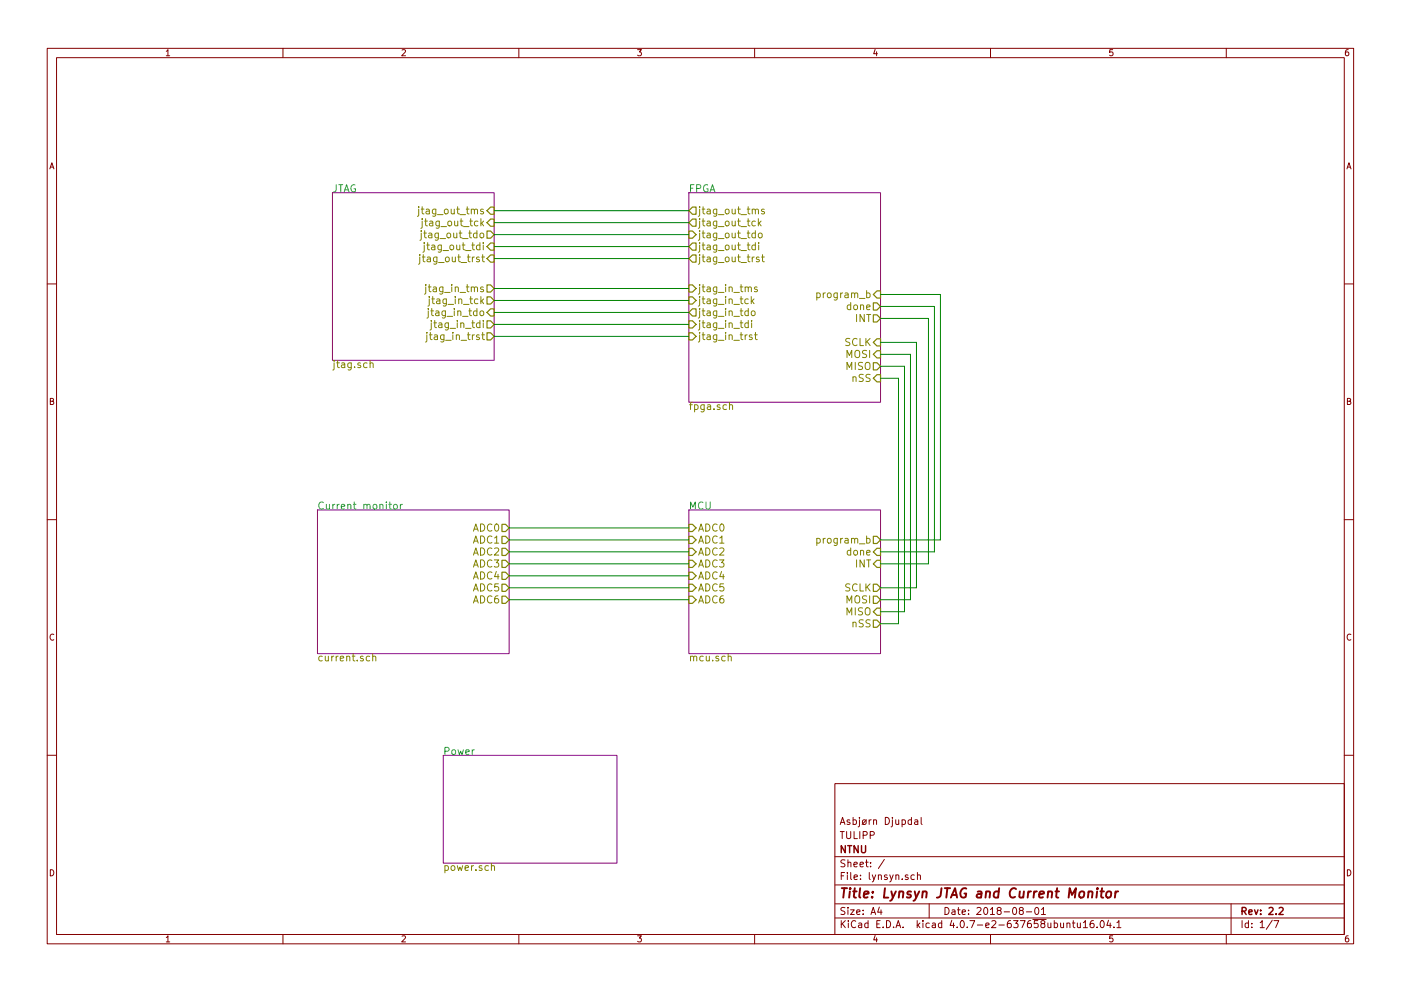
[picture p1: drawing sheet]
<svg xmlns="http://www.w3.org/2000/svg" width="297mm" height="210mm" viewBox="0 0 297 210" stroke-linecap="round" stroke-linejoin="round" font-family="sans-serif">
<g fill="none" stroke="#840000" stroke-width=".21">
<path d="M10 10.3h277v189.9h-277zM12 12.2h273v186.1h-273zM35.3 10.9l.3-.4v1.3M35.3 11.8h.7M60 10.3v1.9M85.2 10.6l.5-.1 .3 .4-.8 .9h.8M110 10.3v1.9M135.2 10.5h.8l-.4 .5 .3 .1 .1 .2-.1 .4-.2 .1-.5-.1M160 10.3v1.9M185.5 10.5l-.3 .9h.8M185.9 11v.8M210 10.3v1.9"/>
<path d="M235.9 10.5h-.6v.6h.6l.1 .5-.3 .2-.4-.1M260 10.3v1.9M285.9 10.5l-.4 .1-.2 .2-.1 .8 .3 .2 .4-.1 .1-.4-.1-.2-.4-.1-.3 .3M10.6 35.8l.4-1.3 .4 1.3M10.7 35.5h.6M285.6 35.8l.4-1.3 .4 1.3M285.7 35.5h.6M10 60.2h2M285 60.2h2M10.7 85.1h.5l.1-.5-.6-.1v1.3h.5l.2-.4-.3-.3M285.7 85.1h.5l.1-.5-.6-.1v1.3h.5l.2-.4-.3-.3M10 110.3h2"/>
<path d="M285 110.3h2M11.4 134.6a.58 .58 0 0 0-.8 .6 .58 .58 0 0 0 .8 .5M286.4 134.6a.58 .58 0 0 0-.8 .6 .58 .58 0 0 0 .8 .5M10 160.2h2M177 166.3h108v32h-108zM178.2 174.9l.4-1.5 .5 1.5M178.2 176.4h.8M178.3 174.5h.7M178.6 176.4v1.5M179.5 176.4v1.2l.3 .3h.3l.3-.3v-1.2M180.2 174l-.4-.1-.2 .2 .1 .3 .5 .1v.3h-.6M180.9 174l.4-.1 .3 .3-.1 .6h-.6"/>
<path d="M180.9 173.4v1.5M181.1 176.4v1.5h.7M182.2 173.9v1.3l-.3 .2M182.2 173.4v.2M182.3 176.4v1.5M182.9 174.1l.2-.2 .5 .2v.5l-.1 .2-.4 .1-.2-.1zM183 177.2l.7-.1 .2-.2-.1-.3-.2-.2h-.6v1.5M183.7 173.9l-.9 1M184.3 173.9v1M184.5 177.2l.7-.1 .2-.2-.1-.3-.2-.2h-.6v1.5M184.7 173.9l-.4 .3M185.2 174.1l.2-.2 .4 .1 .1 .9"/>
<path d="M185.2 173.9v1M187.7 173.4a.76 .76 0 0 1 .9 .8 .76 .76 0 0 1-.9 .7zM189.2 173.9v1.3l-.3 .2M189.2 173.4v.2M189.9 173.9l.1 .9 .3 .1 .3-.1M190.6 173.9v1M191.3 174l.4-.1 .3 .3-.2 .6h-.5M191.3 173.9v1.5M193.2 174l-.4-.1-.3 .3 .1 .6 .2 .1 .4-.1M193.2 173.4v1.5M194 174h.5l.1 .9M194.6 174.3l-.7 .3 .2 .3 .5-.1"/>
<path d="M195.3 173.4v1.3l.2 .2M285 160.2h2M10.7 184.5a.65 .65 0 0 1 .7 .7 .65 .65 0 0 1-.7 .6zM35.3 198.9l.3-.4v1.3M35.3 199.8h.7M60 198.3v1.9M85.2 198.6l.5-.1 .3 .4-.8 .9h.8M110 198.3v1.9M135.2 198.5h.8l-.4 .5 .3 .1 .1 .2-.1 .4-.2 .1-.5-.1M160 198.3v1.9M177 194.8h108M177 191.8h108"/>
<path d="M177 187.8h108M177 181.8h108M178.4 195.3v1.5M178.4 185.8h.5M178.6 196l.6 .8M179.1 185.1h-.7v1.5M179.1 192.6l-.5-.1-.3 .3 .1 .3 .7 .4v.4l-.2 .1-.6-.1M179.1 182.5l-.5-.1-.3 .3 .1 .3 .7 .4v.4l-.2 .1-.6-.1M179.2 195.3l-.8 .9M179.7 185.1v.2M179.7 185.6v1M179.8 192.5v.2"/>
<path d="M179.8 183.1l.2-.2 .4 .1v.9M179.8 182.4v1.5M179.8 193v1M179.9 195.3v.2M179.9 195.8v1M180.3 193h.8l-.8 1h.8M180.4 185.1v1.3l.2 .2M181.1 183.4l.7-.1-.1-.3-.4-.1-.2 .2v.7h.6M181.1 186.1l.7-.1-.1-.3-.4-.1-.2 .2 .1 .7h.5M181.4 195.5a.71 .71 0 0 0-1 .5 .71 .71 0 0 0 .8 .8l.2-.1M181.6 193.5l.7-.1v-.3l-.4-.1-.3 .2 .1 .7h.6M182.1 195.9h.6v.9"/>
<path d="M182.3 183.4l.8-.1-.1-.3-.4-.1-.3 .2 .1 .7h.6M182.4 186.5v.1M182.4 185.7v.1M182.7 196.2l-.7 .3 .2 .3 .5-.1M183 193.9v.1M183 193.1v.1M183.5 182.9h.6M183.7 182.4v1.3l.4 .2M184 195.9l-.4-.1-.3 .3 .1 .6 .2 .1 .4-.1M184 195.3v1.5M184.3 185.1v1.3l.2 .2M184.6 183.8v.1"/>
<path d="M184.6 183v.1M184.7 194l.4-1.5 .5 1.5M184.8 193.6h.7M184.9 185.6l.4 1M185.5 198.5l-.3 .9h.8M185.7 185.6l-.5 1.4-.3 .1M185.9 199v.8M185.9 196h.5M186.2 185.7l.2-.1 .4 .1 .1 .9M186.2 185.6v1M186.4 192.5l-.3 1h.9M186.6 195.3h-.7v1.5h.7"/>
<path d="M186.8 193v1M187.2 196.7v.1M187.5 182.3l-1.3 2M188 195.3a.76 .76 0 0 1 .8 .8 .76 .76 0 0 1-.8 .7zM188.1 185.7l-.4-.1-.2 .2 .1 .2 .5 .2v.3h-.6M188.6 185.6l.4 1M189.4 185.6l-.5 1.4-.3 .1M189.5 196.7v.1M189.9 185.7l.2-.1 .4 .1 .1 .9M189.9 185.6v1M190 196.8l.4-1.5 .6 1.5M190.1 196.4h.7"/>
<path d="M191.3 186.5v.1M191.5 196.7v.1M192.5 185.7l-.3-.1-.3 .2 .1 .2 .5 .2v.3h-.6M193.9 185.7l-.5-.1-.3 .3 .1 .6 .2 .1 .5-.1M194.5 195.3v1.5M194.5 185.7l.2-.1 .4 .1v.9M194.5 185.1v1.5M194.6 196.3l.4 .5M195 195.8l-.5 .6M195.7 195.3v.2M195.7 195.8v1M197 191.8v3"/>
<path d="M197 195.9l-.4-.1-.3 .3 .1 .6 .2 .1 .4-.1M197.7 195.9h.6v.9M198.3 196.2l-.7 .3 .2 .3 .5-.1M199.7 195.9l-.5-.1-.2 .3v.6l.2 .1 .5-.1M199.7 195.3v1.5M200.4 192.5a.76 .76 0 0 1 .8 .8 .76 .76 0 0 1-.8 .7zM201.8 195.2l-.4 1.1h1M201.9 193.1h.5l.1 .9M202.2 195.8v1M202.5 193.4l-.7 .3 .2 .3 .5-.1M202.9 196.7v.1M203 193h.6"/>
<path d="M203.2 192.5v1.3l.4 .2M203.8 195.4l.1-.1a.8 .8 0 0 1 .6 .8 .8 .8 0 0 1-.6 .7 .97 .97 0 0 1-.1-1.4zM204 193.5l.7-.1-.1-.3-.4-.1-.2 .2 .1 .7h.5M205.1 196.7v.1M205.4 193.9v.1M205.4 193.1v.1M205.6 195.3h1.1l-.7 1.5M207.1 192.7l.6-.2 .3 .5-.9 1h.9M207.2 196.3h1.2M208.7 192.7l.2-.2a.8 .8 0 0 1 .5 .8 .8 .8 0 0 1-.5 .7l-.3-.5zM209 196.3l.7-.1v-.3l-.5-.1-.2 .2 .1 .7h.6M210 193l.4-.5v1.5"/>
<path d="M210 194h.8M210 198.3v1.9M210.3 195.5l.6-.2 .3 .5-1 1h1M211.7 193.2l-.3-.3 .1-.2 .2-.2 .4 .1 .2 .2-.1 .2-.5 .2-.3 .3v.2l.3 .3h.3l.3-.3v-.2l-.3-.3M211.8 196.3h1.1M212.9 193.5h1.1M214.3 195.3l-.5 .1a1.11 1.11 0 0 0-.1 1.3l.4 .1 .3-.1v-.5l-.3-.3-.4 .1-.1 .2M214.8 192.7l.2-.2a.8 .8 0 0 1 .6 .8 .8 .8 0 0 1-.6 .7l-.3-.5zM214.9 195.3h.9l-.5 .6 .5 .1v.7l-.2 .1-.7-.1M216.3 195.3h1l-.6 1.5M216.4 193.2l-.3-.3 .1-.2 .2-.2 .4 .1 .2 .2-.1 .2-.5 .2-.3 .3 .1 .4 .2 .1h.3l.3-.3v-.2l-.3-.3M217.6 193.5h1.1"/>
<path d="M218.5 195.3l-.4 .1a1.11 1.11 0 0 0-.1 1.3l.4 .1 .2-.1 .1-.5-.3-.3-.4 .1-.2 .2M219 195.1h2.8M219.5 192.7l.2-.2a.8 .8 0 0 1 .6 .8 .8 .8 0 0 1-.6 .7l-.3-.5zM220 195.3h-.7v.7h.7l.1 .2-.1 .5-.2 .1-.5-.1M220.8 193l.4-.5v1.5M220.8 194h.9M221 196l-.3-.3 .1-.2 .2-.2 .4 .1 .1 .2v.2l-.5 .2-.3 .3 .1 .4 .2 .1h.3l.2-.3v-.2l-.2-.3M222.2 195.8v.9l.4 .1 .2-.1M222.8 195.8v1M223.5 195.9l.5-.1 .2 .3-.1 .6h-.6M223.5 195.3v1.5M224.9 195.8v.9l.4 .1 .2-.1"/>
<path d="M225.5 195.8v1M226.2 196l.2-.2 .4 .1v.9M226.2 195.8v1M227.4 195.8h.5M227.6 195.3v1.3l.3 .2M228.4 195.8l.1 .9 .4 .1 .2-.1M229.1 195.8v1M229.7 195.8l.4-.5v1.5M229.7 196.8h.9M231.8 195.3l-.4 .1a1.11 1.11 0 0 0-.1 1.3l.4 .1 .2-.1 .1-.5-.3-.3-.4 .1-.2 .2M232.6 196.7v.1M233.4 195.5l.2-.2a.8 .8 0 0 1 .5 .8 .8 .8 0 0 1-.5 .7l-.4-.5z"/>
<path d="M235 195.2l-.3 1.1h.9M235.4 195.8v1M235.9 198.5h-.6v.7l.6-.1 .1 .5-.3 .2-.4-.1M236.2 196.7v.1M236.8 195.8l.4-.5v1.5M236.8 196.8h.9M260 198.3v1.9M261 191.8v6.5M263.3 195.3v1.5M264.7 195.9l-.4-.1-.3 .3 .1 .6 .2 .1 .4-.1M264.7 195.3v1.5M265.4 196.7v.1"/>
<path d="M265.4 195.9v.1M267.2 195.8l.4-.5v1.5M267.2 196.8h.8M269.7 195.2l-1.2 2M270.1 195.3h1l-.6 1.5M285.7 184.5a.65 .65 0 0 1 .7 .7 .65 .65 0 0 1-.7 .6zM285.9 198.5l-.4 .1-.2 .3-.1 .7 .3 .2 .4-.1 .1-.4-.1-.2-.4-.1-.3 .3"/>
</g>
<g fill="none" stroke="#840000" stroke-width=".3">
<path d="M179.2 179.4v1.5l-.8-1.5v1.5M179.7 179.4h.9M180.1 179.4v1.5M181.9 179.4v1.5l-.8-1.5v1.5M182.7 179.4v1.2l.2 .3h.3l.3-.3v-1.2M263.3 193.3l.8-.1 .1-.2-.1-.3-.2-.2h-.6v1.5M263.7 193.3l.5 .7M264.8 193.5l.7-.1-.1-.3-.4-.1-.2 .2v.7h.6M266 193l.3 1 .4-1M267.3 193.9v.1M267.3 193.1v.1M269.1 192.7l.5-.2 .3 .5-.9 1h.9"/>
<path d="M270.6 193.9v.1M271.2 192.7l.6-.2 .3 .5-1 1h1"/>
</g>
<g fill="none" stroke="#840000" stroke-width=".41">
<path d="M178.5 188.4h1.1M179 188.4l-.2 2M180.2 189.1l-.2 1.3M180.3 188.4l-.1 .2 .2-.1-.1-.1-.1 .2M180.9 189.1h.7M181.2 188.4l-.2 1.8 .1 .1 .4 .1M182.4 188.4l-.2 1.8 .2 .2M183.2 189.8l.9-.2v-.4l-.6-.1-.3 .3v.9h.7M184.9 190.3v.1M185.1 189.2l-.1 .2-.1-.1 .2-.1-.1 .2M187.6 188.4l-.2 2h.9M189 189.1l.3 1.3"/>
<path d="M189.9 189.1l-.8 1.8-.4 .2M190.7 189.3l.3-.2 .5 .1-.1 1.2M190.7 189.1l-.1 1.3M193.2 189.2l-.5-.1-.3 .4 .2 .3 .5 .1v.3l-.1 .1h-.7M193.9 189.1l.4 1.3M194.9 189.1l-.9 1.8-.3 .2M195.6 189.3l.3-.2 .5 .1v1.2M195.7 189.1l-.2 1.3M199.6 188.4l-.2 1.5a.73 .73 0 0 1-.8 .5M200.3 188.4h1.1M200.9 188.4l-.3 2M201.6 190.4l.9-2 .4 2"/>
<path d="M201.8 189.9h1M204.9 188.5a1.02 1.02 0 0 0-1.2 .7 1.02 1.02 0 0 0 .5 1.2l.5-.1 .2-.7h-.4M207.3 189.2h.8l-.1 1.2M208.1 189.6l-.7 .1a.4 .4 0 0 0-.3 .3 .4 .4 0 0 0 .2 .4l.7-.1M209.1 189.3l.3-.2 .5 .1-.1 1.2M209.1 189.1l-.2 1.3M211.8 189.2l-.2-.1a.67 .67 0 0 0-.9 .4v.8l.3 .1 .6-.1M211.8 188.4l-.2 2M215.4 188.6a.87 .87 0 0 0-1 0 .87 .87 0 0 0-.3 1 .69 .69 0 0 0 .3 .8 .69 .69 0 0 0 .8-.1M216.2 189.1v1.2l.4 .1 .3-.1M217.1 189.1l-.2 1.3M218 189.1l-.1 1.3"/>
<path d="M218.6 189.1l-.4 .1-.2 .3M219.3 189.1l-.2 1.3M219.8 189.1l-.3 .1-.3 .3M220.3 189.8l1-.2v-.4h-.8l-.2 1 .2 .2 .6-.1M222.2 189.3l.3-.2 .5 .1v1.2M222.2 189.1l-.1 1.3M223.8 189.1h.7M224.1 188.4l-.2 1.8 .1 .1 .4 .1M226.6 190.4l.2-2 .5 1.5 .8-1.5-.2 2M229 189.3l.3-.2 .5 .2v.8l-.4 .3-.5-.1zM230.8 189.3l.3-.2 .5 .1-.1 1.2M230.8 189.1l-.1 1.3"/>
<path d="M232.6 189.1l-.1 1.3M232.7 188.4v.2l.1-.1-.1-.1v.2M233.3 189.1h.8M233.7 188.4l-.2 1.8v.1l.4 .1M234.7 189.3l.3-.2 .6 .2-.1 .8-.4 .3-.5-.1zM236.5 189.1l-.1 1.3M237.1 189.1l-.4 .1-.2 .3"/>
</g>
<path d="M70.5 40.9h34.3v35.5h-34.3zM146 40.9h40.7v44.4h-40.7zM67.3 108.2h40.6v30.5h-40.6zM146 108.2h40.7v30.5h-40.7zM94 160.3h36.8v22.8h-36.8z" fill="none" stroke="#840084" stroke-width=".21"/>
<g fill="none" stroke="#008484" stroke-width=".21">
<path d="M71.3 39.2l-.1 1.3-.5 .2M71.8 39.2h.9M72.2 39.2v1.5M75.3 39.3a.71 .71 0 0 0-.9 .6 .71 .71 0 0 0 .9 .7l.1-.5h-.3M146.4 39.9h.5M147.1 39.2h-.7v1.5M147.7 40l.7-.1 .2-.2-.1-.4-.2-.1h-.6v1.5M150 39.3a.71 .71 0 0 0-.9 .6 .71 .71 0 0 0 .9 .7l.1-.5h-.3M73 40.7l.5-1.5 .5 1.5M73.1 40.3h.7M150.5 40.7l.6-1.5 .5 1.5M150.7 40.3h.7"/>
<path d="M68.6 106.6a.72 .72 0 0 0-1.1 .5 .72 .72 0 0 0 .7 .9l.4-.1M69.2 107l.1 .9 .3 .1 .2-.1M69.8 107v1M70.6 107v1M71 107l-.4 .3M71.5 107v1M71.9 107l-.4 .3M72.4 107.5l.7-.1-.1-.3-.4-.1-.2 .2v.7h.6M73.7 107.2l.1-.1a.36 .36 0 0 1 .6 .1v.8M73.7 107v1M74.9 107h.6M75.1 106.5v1.3l.4 .2"/>
<path d="M77.1 107.2l.1-.1a.36 .36 0 0 1 .6 .1v.8M77.1 107v1M77.8 107.2a.35 .35 0 0 1 .3-.2 .35 .35 0 0 1 .4 .2v.8M79.2 107.2l.2-.2 .4 .2 .1 .5-.1 .2-.4 .1-.2-.1zM80.5 107.2l.1-.1a.36 .36 0 0 1 .6 .1v.8M80.5 107v1M81.9 106.5v.1M81.9 107v1M82.4 107h.6M82.7 106.5v1.3l.3 .2M83.5 107.2l.2-.2 .5 .2 .1 .5-.2 .2-.4 .1-.2-.1zM84.9 107v1"/>
<path d="M85.3 107l-.4 .3M146.4 108v-1.5l.5 1.1 .5-1.1v1.5M149 106.6a.72 .72 0 0 0-1 .5 .72 .72 0 0 0 .7 .9l.3-.1M149.7 106.5v1.2l.3 .3h.3l.3-.3v-1.2M94.3 159.4l.8-.1 .1-.2-.1-.4-.2-.1h-.6v1.5M95.9 159.2l.2-.1 .4 .1 .1 .6-.2 .2-.3 .1-.2-.2zM97.1 159.1l.3 1 .3-.7 .3 .7 .2-1M98.8 159.6l.7-.2-.1-.2-.4-.1-.2 .2v.7h.6M100.1 159.1v1M100.6 159.1l-.5 .3"/>
</g>
<g fill="none" stroke="#848400" stroke-width=".21">
<path d="M88.8 44.4v1.3l-.3 .2M88.8 43.9v.1M89 54.5v1.3l-.3 .3M89 54v.2M89.3 49.4v1.4l-.3 .2M89.3 48.9v.2M89.3 44.4h.6M89.5 43.9v1.3l.4 .2M89.5 46.9v1.3l-.3 .2M89.5 46.4v.2M89.5 54.5h.6M89.7 54v1.3l.4 .2"/>
<path d="M89.8 49.4h.6M89.9 52v1.3l-.2 .2M89.9 51.5v.1M90 48.9v1.4l.4 .2M90 46.9h.6M90.2 46.4v1.3l.4 .2M90.4 44.4h.6v1M90.5 52h.6M90.6 54.6h.6l.1 .9M90.7 51.5v1.3l.4 .2M90.9 49.5h.6l.1 1M91 44.7l-.6 .2a.3 .3 0 0 0 .1 .5l.5-.1"/>
<path d="M91.1 47h.6l.1 .9M91.3 54.9l-.7 .1a.3 .3 0 0 0 .2 .5h.5M91.5 52.1h.6l.1 .9M91.6 49.8l-.7 .2a.3 .3 0 0 0 .2 .5l.5-.1M91.8 47.3l-.7 .1a.3 .3 0 0 0 .2 .5l.5-.1M92.2 52.3l-.7 .2a.3 .3 0 0 0 .2 .5l.5-.1M92.4 44.4v1.2l-.3 .3-.4-.1M92.4 44.4h-.4l-.3 .3 .1 .6h.6M92.6 54.5v1.3l-.2 .3-.4-.1M92.6 54.6l-.4-.1-.3 .3 .1 .7h.6M92.8 45.5h1.1M92.9 49.4v1.3l-.2 .3-.4-.1"/>
<path d="M92.9 49.5l-.4-.1-.3 .4 .2 .6h.5M93 55.7h1.2M93.1 46.9v1.3l-.2 .2h-.4M93.1 47l-.4-.1-.3 .3 .2 .6h.5M93.3 50.6h1.2M93.5 48.1h1.2M93.6 52v1.2l-.3 .3-.4-.1M93.6 52.1l-.5-.1-.3 .3 .2 .6h.6M93.9 53.2h1.2M94.3 44.5l.2-.1 .4 .1 .1 .6-.1 .2-.4 .1-.2-.2zM94.5 54.7l.2-.2 .5 .2v.6l-.1 .2h-.4l-.2-.1zM94.9 49.5l.3-.1 .4 .4v.4l-.4 .3-.5-.3z"/>
<path d="M95.1 47l.4-.1 .3 .3v.4l-.3 .3-.6-.3zM95.5 52.1l.2-.1 .4 .1 .1 .6-.2 .2-.3 .1-.2-.1zM95.7 44.4v.9l.4 .1 .2-.2M95.9 54.5l.1 1h.3l.2-.1M96.2 49.4l.1 1 .3 .1 .3-.2M96.3 44.4v1M96.4 46.9l.1 .9 .3 .1 .3-.1M96.5 54.5v1M96.8 52l.1 .9 .4 .1 .2-.1M96.8 44.4h.6M96.9 49.4v1.1M97 43.9v1.3l.4 .2"/>
<path d="M97.1 54.5h.5M97.1 46.9v1M97.3 54v1.3l.3 .2M97.4 49.4h.5M97.5 52v1M97.5 45.5h1.2M97.6 48.9v1.4l.3 .2M97.6 46.9h.5M97.8 46.4v1.3l.3 .2M97.8 55.7h1.1M98 52h.6M98.1 50.6h1.1"/>
<path d="M98.2 51.5v1.3l.4 .2M98.3 48.1h1.1M98.7 53.2h1.2M98.9 44.4h.5M99.1 43.9v1.3l.3 .2M99.1 54.5h.6M99.3 54v1.3l.4 .2M99.4 49.4h.6M99.6 48.9v1.4l.4 .2M99.6 46.9h.6M99.8 46.4v1.3l.4 .2M99.9 44.5l.1-.1a.36 .36 0 0 1 .6 .2v.8"/>
<path d="M99.9 44.4v1M100 52h.6M100.2 54.5v1M100.2 51.5v1.3l.4 .2M100.6 44.6a.35 .35 0 0 1 .3-.2 .35 .35 0 0 1 .3 .2v.8M100.6 54.5l-.4 .3M101.1 49.5l-.4-.1-.3 .4 .1 .6h.6M101.1 48.9v1.6M101.3 47l-.4-.1-.3 .3 .1 .6h.6M101.6 54.6l-.4-.1-.2 .3 .1 .2 .5 .1v.4h-.6M101.8 52.1l-.5-.1-.3 .3 .2 .6h.6M101.8 51.5v1.5"/>
<path d="M101.8 49.6l.3-.2 .4 .2 .1 .6-.2 .2-.3 .1-.3-.2zM102 46.4v1.5M102.1 47.3l.4 .6M102.1 54.5h.6M102.3 54v1.3l.4 .2M102.5 44.4h-.4l-.2 .2 .1 .2 .5 .2v.3h-.6M102.5 51.5v.1M102.5 52v1M102.5 46.9l-.5 .6M148.3 44.4v1.3l-.2 .2M148.3 43.9v.1M148.3 46.9v1.3l-.2 .2"/>
<path d="M148.3 46.4v.2M148.3 49.4v1.4l-.2 .2M148.3 48.9v.2M148.3 52v1.3l-.2 .2M148.3 51.5v.1M148.3 54.5v1.3l-.2 .3M148.3 54v.2M148.9 44.4h.6M148.9 46.9h.6M148.9 49.4h.6M148.9 52h.6M148.9 54.5h.6"/>
<path d="M149.1 43.9v1.3l.4 .2M149.1 46.4v1.3l.4 .2M149.1 48.9v1.4l.4 .2M149.1 51.5v1.3l.4 .2M149.1 54v1.3l.4 .2M149.9 44.4h.6l.1 1M149.9 47h.6l.1 .9M149.9 49.5h.6l.1 1M149.9 52.1h.6l.1 .9M149.9 54.6h.6l.1 .9M150.6 44.7l-.7 .2a.3 .3 0 0 0 .2 .5l.5-.1M150.6 47.3l-.7 .1a.3 .3 0 0 0 .2 .5l.5-.1"/>
<path d="M150.6 49.8l-.7 .2a.3 .3 0 0 0 .2 .5l.5-.1M150.6 52.3l-.7 .2a.3 .3 0 0 0 .2 .5l.5-.1M150.6 54.9l-.7 .1a.3 .3 0 0 0 .2 .5h.5M152 44.4v1.2l-.3 .3-.4-.1M152 44.4h-.5l-.3 .3 .2 .6h.6M152 46.9v1.3l-.3 .2h-.4M152 47l-.5-.1-.3 .3 .2 .6h.6M152 49.4v1.3l-.3 .3-.4-.1M152 49.5l-.5-.1-.3 .4 .2 .6h.6M152 52v1.2l-.3 .3-.4-.1M152 52.1l-.5-.1-.3 .3 .2 .6h.6M152 54.5v1.3l-.3 .3-.4-.1"/>
<path d="M152 54.6l-.5-.1-.3 .3 .2 .7h.6M152.3 45.5h1.2M152.3 48.1h1.2M152.3 50.6h1.2M152.3 53.2h1.2M152.3 55.7h1.2M153.8 44.5l.3-.1 .4 .1 .1 .6-.2 .2-.3 .1-.3-.2zM153.8 47.1l.3-.2 .4 .2 .1 .5-.2 .2-.3 .1-.3-.1zM153.8 49.6l.3-.2 .4 .2 .1 .6-.2 .2-.3 .1-.3-.2zM153.8 52.1l.3-.1 .4 .1 .1 .6-.2 .2-.3 .1-.3-.1zM153.8 54.7l.3-.2 .4 .2 .1 .6-.2 .2h-.3l-.3-.1zM155.2 44.4l.1 .9 .4 .1 .2-.2"/>
<path d="M155.2 46.9l.1 .9 .4 .1 .2-.1M155.2 49.4l.1 1 .4 .1 .2-.2M155.2 52l.1 .9 .4 .1 .2-.1M155.2 54.5l.1 1h.4l.2-.1M155.9 44.4v1M155.9 46.9v1M155.9 49.4v1.1M155.9 52v1M155.9 54.5v1M156.4 44.4h.6M156.4 46.9h.6M156.4 49.4h.6"/>
<path d="M156.4 52h.6M156.4 54.5h.6M156.6 43.9v1.3l.4 .2M156.6 46.4v1.3l.4 .2M156.6 48.9v1.4l.4 .2M156.6 51.5v1.3l.4 .2M156.6 54v1.3l.4 .2M157.1 45.5h1.2M157.1 48.1h1.2M157.1 50.6h1.2M157.1 53.2h1.2M157.1 55.7h1.2"/>
<path d="M158.4 44.4h.6M158.4 46.9h.6M158.4 49.4h.6M158.4 52h.6M158.4 54.5h.6M158.6 43.9v1.3l.4 .2M158.6 46.4v1.3l.4 .2M158.6 48.9v1.4l.4 .2M158.6 51.5v1.3l.4 .2M158.6 54v1.3l.4 .2M159.5 44.5l.1-.1a.36 .36 0 0 1 .5 .2v.8M159.5 44.4v1"/>
<path d="M159.5 54.5v1M159.9 54.5l-.4 .3M160.1 44.6a.35 .35 0 0 1 .4-.2 .35 .35 0 0 1 .3 .2v.8M160.1 47l-.4-.1-.3 .3 .2 .6h.5M160.1 49.5l-.4-.1-.3 .4 .2 .6h.5M160.1 52.1l-.4-.1-.3 .3 .2 .6h.5M160.1 48.9v1.6M160.1 51.5v1.5M160.8 46.4v1.5M160.9 51.5v.1M160.9 52v1M160.9 49.5l.4-.1 .3 .4v.4l-.3 .3-.5-.3z"/>
<path d="M160.9 54.6l-.3-.1-.2 .3v.2l.5 .1v.4h-.5M160.9 47.3l.5 .6M161.4 46.9l-.6 .6M161.5 54.5h.6M161.7 54v1.3l.4 .2M162 44.4h-.3l-.3 .2 .1 .2 .5 .2v.3h-.6M70.8 77v1.3l-.2 .2M70.8 76.5v.1M71.4 77h.6M71.6 76.5v1.3l.4 .2M72.4 77.1h.6l.1 .9M73.1 77.3l-.7 .2a.3 .3 0 0 0 .2 .5l.5-.1"/>
<path d="M74.5 77v1.2l-.3 .3-.4-.1M74.5 77.1l-.5-.1-.3 .3 .2 .6h.6M75.2 77.8v.2M76.4 77.1l-.3-.1-.3 .2 .1 .2 .5 .2v.3h-.6M77.8 77.1l-.4-.1-.3 .3 .1 .6h.6M78.5 77.1a.36 .36 0 0 1 .6 .1v.8M78.5 76.5v1.5M90.3 60.9v1.3l-.3 .2M90.3 60.4v.1M90.5 71v1.4l-.3 .2M90.5 70.5v.2M90.8 66v1.3l-.3 .2"/>
<path d="M90.8 65.5v.1M90.8 60.9h.6M91 60.4v1.3l.4 .2M91 63.4v1.3l-.3 .2M91 62.9v.2M91 71h.6M91.2 70.5v1.4l.4 .2M91.3 66h.6M91.4 68.5v1.3l-.2 .2M91.4 68v.1M91.5 65.5v1.3l.4 .2M91.5 63.4h.6"/>
<path d="M91.7 62.9v1.3l.4 .2M91.9 61h.6v.9M92 68.5h.6M92.1 71.1h.6l.1 1M92.2 68v1.3l.4 .2M92.4 66h.6l.1 1M92.5 61.2l-.6 .2a.3 .3 0 0 0 .1 .5l.5-.1M92.6 63.5h.6l.1 .9M92.8 71.4l-.7 .1a.32 .32 0 0 0 .2 .6l.5-.1M93 68.6h.6l.1 .9M93.1 66.3l-.7 .2a.3 .3 0 0 0 .2 .5l.5-.1M93.3 63.8l-.7 .1a.3 .3 0 0 0 .2 .5h.5"/>
<path d="M93.7 68.9l-.7 .1a.3 .3 0 0 0 .2 .5l.5-.1M93.9 60.9v1.2l-.3 .3-.4-.1M93.9 61l-.4-.1-.3 .3 .1 .6h.6M94.1 71v1.3l-.2 .3-.4-.1M94.1 71.1l-.4-.1-.3 .3 .1 .7h.6M94.3 62h1.1M94.4 66v1.2l-.2 .3-.4-.1M94.4 66h-.4l-.3 .3 .2 .6h.5M94.5 72.2h1.2M94.6 63.4v1.3l-.2 .2h-.4M94.6 63.5l-.4-.1-.3 .3 .2 .7h.5M94.8 67.1h1.2"/>
<path d="M95 64.6h1.2M95.1 68.5v1.2l-.3 .3-.4-.1M95.1 68.6l-.5-.1-.3 .3 .2 .6h.6M95.4 69.7h1.2M95.8 60.4v.1M95.8 60.9v1M96 70.5v.2M96 71v1.1M96.3 65.5v.1M96.3 66v1M96.5 61h.1a.36 .36 0 0 1 .6 .1v.8M96.5 62.9v.2"/>
<path d="M96.5 60.9v1M96.5 63.4v1M96.7 71.2l.1-.1a.36 .36 0 0 1 .6 .2v.8M96.7 71v1.1M97 68v.1M97 68.5v1M97.1 66.1v-.1a.36 .36 0 0 1 .6 .2v.8M97.1 66v1M97.3 63.6v-.1a.36 .36 0 0 1 .6 .1v.8M97.3 63.4v1M97.5 62h1.2M97.7 68.7l.1-.1a.36 .36 0 0 1 .5 .1v.8"/>
<path d="M97.7 68.5v1M97.8 72.2h1.1M98.1 67.1h1.1M98.3 64.6h1.1M98.7 69.7h1.2M98.9 60.9h.5M99.1 60.4v1.3l.3 .2M99.1 71h.6M99.3 70.5v1.4l.4 .2M99.4 66h.6M99.6 65.5v1.3l.4 .2M99.6 63.4h.6"/>
<path d="M99.8 62.9v1.3l.4 .2M99.9 61h.1a.36 .36 0 0 1 .6 .1v.8M99.9 60.9v1M100 68.5h.6M100.2 71v1.1M100.2 68v1.3l.4 .2M100.6 61.1a.35 .35 0 0 1 .3-.2 .35 .35 0 0 1 .3 .2v.8M100.6 71l-.4 .3M101.1 66h-.4l-.3 .3 .1 .6h.6M101.1 65.5v1.5M101.3 63.5l-.4-.1-.3 .3 .1 .7h.6M101.6 71.1l-.4-.1-.2 .3 .1 .2 .5 .1v.4h-.6"/>
<path d="M101.8 68.6l-.5-.1-.3 .3 .2 .6h.6M101.8 68v1.5M101.8 66.1l.3-.1 .4 .1 .1 .6-.2 .2-.3 .1-.3-.2zM102 62.9v1.5M102.1 63.8l.4 .6M102.1 71h.6M102.3 70.5v1.4l.4 .2M102.5 61l-.4-.1-.2 .2 .1 .2 .5 .2v.3h-.6M102.5 68v.1M102.5 68.5v1M102.5 63.4l-.5 .6M148.3 60.9v1.3l-.2 .2"/>
<path d="M148.3 60.4v.1M148.3 63.4v1.3l-.2 .2M148.3 62.9v.2M148.3 66v1.3l-.2 .2M148.3 65.5v.1M148.3 68.5v1.3l-.2 .2M148.3 68v.1M148.3 71v1.4l-.2 .2M148.3 70.5v.2M148.9 60.9h.6M148.9 63.4h.6M148.9 66h.6"/>
<path d="M148.9 68.5h.6M148.9 71h.6M149.1 60.4v1.3l.4 .2M149.1 62.9v1.3l.4 .2M149.1 65.5v1.3l.4 .2M149.1 68v1.3l.4 .2M149.1 70.5v1.4l.4 .2M149.9 61h.6l.1 .9M149.9 63.5h.6l.1 .9M149.9 66h.6l.1 1M149.9 68.6h.6l.1 .9M149.9 71.1h.6l.1 1"/>
<path d="M150.6 61.2l-.7 .2a.3 .3 0 0 0 .2 .5l.5-.1M150.6 63.8l-.7 .1a.3 .3 0 0 0 .2 .5h.5M150.6 66.3l-.7 .2a.3 .3 0 0 0 .2 .5l.5-.1M150.6 68.9l-.7 .1a.3 .3 0 0 0 .2 .5l.5-.1M150.6 71.4l-.7 .1a.32 .32 0 0 0 .2 .6l.5-.1M152 60.9v1.2l-.3 .3-.4-.1M152 61l-.5-.1-.3 .3 .2 .6h.6M152 63.4v1.3l-.3 .2h-.4M152 63.5l-.5-.1-.3 .3 .2 .7h.6M152 66v1.2l-.3 .3-.4-.1M152 66h-.5l-.3 .3 .2 .6h.6M152 68.5v1.2l-.3 .3-.4-.1"/>
<path d="M152 68.6l-.5-.1-.3 .3 .2 .6h.6M152 71v1.3l-.3 .3-.4-.1M152 71.1l-.5-.1-.3 .3 .2 .7h.6M152.3 62h1.2M152.3 64.6h1.2M152.3 67.1h1.2M152.3 69.7h1.2M152.3 72.2h1.2M153.8 60.4v.1M153.8 62.9v.2M153.8 65.5v.1M153.8 68v.1"/>
<path d="M153.8 70.5v.2M153.8 60.9v1M153.8 63.4v1M153.8 66v1M153.8 68.5v1M153.8 71v1.1M154.6 61h.1a.36 .36 0 0 1 .5 .1v.8M154.6 63.6l.1-.1a.36 .36 0 0 1 .5 .1v.8M154.6 66.1l.1-.1a.36 .36 0 0 1 .5 .2v.8M154.6 68.7l.1-.1a.36 .36 0 0 1 .5 .1v.8M154.6 71.2l.1-.1a.36 .36 0 0 1 .5 .2v.8M154.6 60.9v1"/>
<path d="M154.6 63.4v1M154.6 66v1M154.6 68.5v1M154.6 71v1.1M155.6 62h1.2M155.6 64.6h1.2M155.6 67.1h1.2M155.6 69.7h1.2M155.6 72.2h1.2M156.9 60.9h.6M156.9 63.4h.6M156.9 66h.6"/>
<path d="M156.9 68.5h.6M156.9 71h.6M157.1 60.4v1.3l.4 .2M157.1 62.9v1.3l.4 .2M157.1 65.5v1.3l.4 .2M157.1 68v1.3l.4 .2M157.1 70.5v1.4l.4 .2M158 61h.1a.36 .36 0 0 1 .5 .1v.8M158 60.9v1M158 71v1.1M158.4 71l-.4 .3M158.6 61.1a.35 .35 0 0 1 .4-.2 .35 .35 0 0 1 .3 .2v.8"/>
<path d="M158.6 63.5l-.4-.1-.3 .3 .2 .7h.5M158.6 66h-.4l-.3 .3 .2 .6h.5M158.6 68.6l-.4-.1-.3 .3 .2 .6h.5M158.6 65.5v1.5M158.6 68v1.5M159.3 62.9v1.5M159.4 66.1l.2-.1 .4 .1 .1 .6-.2 .2-.3 .1-.2-.2zM159.4 68v.1M159.4 68.5v1M159.4 71.1l-.3-.1-.2 .3v.2l.5 .1v.4h-.5M159.4 63.8l.5 .6M159.9 63.4l-.6 .6"/>
<path d="M160 71h.6M160.2 70.5v1.4l.4 .2M160.5 61l-.3-.1-.3 .2 .1 .2 .5 .2v.3h-.6M173.2 62.2l.4-.1 .3 .4-.1 .6h-.6M173.2 62.1v1.6M174.5 62.1v1.1M175 62.1l-.5 .4M175.5 62.3l.2-.2 .4 .2 .1 .6-.1 .2-.4 .1-.2-.2zM177.5 62.1v1.3l-.3 .3-.3-.1M177.5 62.2l-.4-.1-.3 .4 .1 .6h.6M178.2 62.1v1.1M178.7 62.1l-.5 .4"/>
<path d="M179.2 62.2h.6v1M179.6 75.9v-1.6l.5 1.1 .5-1.1v1.6M179.6 78.4v-1.5l.5 1.1 .5-1.1v1.5M179.8 62.5l-.6 .2a.3 .3 0 0 0 .1 .5l.5-.1M180.2 71.9l-.6-.1-.2 .2v.4l.6 .3 .2 .3-.3 .3-.6-.1M180.4 64.8l-.5-.1-.3 .3 .2 .6h.6M180.4 64.2v1.5M180.5 62.3l.1-.1a.36 .36 0 0 1 .6 .2v.8M180.5 62.1v1.1M180.8 79.9v1M181.1 64.8l.2-.1 .4 .1 .1 .6-.1 .2-.4 .1-.2-.1zM181.2 62.4a.35 .35 0 0 1 .3-.3 .35 .35 0 0 1 .4 .3v.8"/>
<path d="M181.3 74.6a.5 .5 0 0 1 .6-.3 .5 .5 0 0 1 .4 .5l-.1 .9-.3 .2a.53 .53 0 0 1-.6-.5zM181.3 76.9v1.5M181.6 66.7v1.5M181.7 72a.72 .72 0 0 0-1 .4 .72 .72 0 0 0 .7 .9l.3-.1M182.2 63.3h1.2M182.3 71.8v1.5h.8M182.4 64.8h.1a.36 .36 0 0 1 .6 .1v.8M182.4 64.7v1M182.9 77l-.6-.1-.2 .1v.5l.6 .2 .2 .4-.3 .3-.6-.1M183 79.5l-.6-.1-.3 .3 .2 .4 .7 .3v.4l-.3 .1h-.6M183.2 66.7v1.5l-.9-1.5v1.5M183.5 77.1a.5 .5 0 0 1 .6-.2 .5 .5 0 0 1 .4 .5l-.1 .8-.3 .2a.53 .53 0 0 1-.7-.5z"/>
<path d="M183.6 71.8v1.5M183.7 74.4l-.5-.1-.3 .3 .1 .4 .7 .3v.4l-.3 .2-.5-.1M183.7 62.2l.5-.1 .3 .4-.2 .6h-.6M183.7 65.2l.8-.2-.1-.2-.4-.1-.3 .2 .1 .7h.6M183.7 66.7h.9M183.7 61.6v1.6M183.8 72.5l.7 .8M184.2 66.7v1.5M184.4 74.3v1.6M184.5 79.5l-.6-.1-.2 .2v.4l.6 .3 .2 .4-.3 .2h-.6M184.5 71.8l-.9 .9M146.2 85.9h.6"/>
<path d="M146.8 85.4l-.4 .2v1.3M147.3 85.9h.4l.3 .3-.1 .6h-.6M147.3 85.9v1.5M149.3 85.9v1.2l-.3 .3-.4-.1M149.3 85.9h-.4l-.3 .3 .1 .6h.6M150 85.9h.6l.1 1M150.7 86.2l-.7 .2a.3 .3 0 0 0 .2 .5l.5-.1M151.4 86.7v.2M152.6 85.9h-.3l-.3 .2 .1 .2 .5 .2v.3h-.6M154 85.9h-.4l-.3 .3 .1 .6h.6M154.7 86v-.1a.36 .36 0 0 1 .6 .2v.8M154.7 85.4v1.5"/>
<path d="M180.8 80.1l.1-.1a.36 .36 0 0 1 .6 .2v.7M100.4 112.7l.5-1.5 .5 1.5M100.4 115.2l.5-1.5 .5 1.5M100.4 117.8l.5-1.5 .5 1.5M100.5 112.3h.7M100.5 114.8h.7M100.5 117.3h.7M100.5 119.9h.7M101.9 111.2a.77 .77 0 0 1 .9 .7 .77 .77 0 0 1-.9 .8zM101.9 113.7a.77 .77 0 0 1 .9 .8 .77 .77 0 0 1-.9 .7zM101.9 116.3a.77 .77 0 0 1 .9 .7 .77 .77 0 0 1-.9 .8zM101.9 118.8a.77 .77 0 0 1 .9 .8 .77 .77 0 0 1-.9 .7z"/>
<path d="M104.3 111.3a.72 .72 0 0 0-1 .5 .72 .72 0 0 0 .7 .9l.3-.2M104.3 113.9a.72 .72 0 0 0-1 .5 .72 .72 0 0 0 .7 .8l.3-.1M104.3 116.4a.72 .72 0 0 0-1 .5 .72 .72 0 0 0 .7 .9l.3-.2M104.3 118.9a.72 .72 0 0 0-1 .5 .72 .72 0 0 0 .7 .9l.3-.1M104.8 118.8h.9l-.5 .6 .5 .3v.5l-.3 .1-.6-.1M104.9 114.1l.4-.4v1.5M104.9 116.4l.5-.1 .3 .4-.9 1.1h.9M104.9 115.2h.8M105 111.3l.2-.1a.81 .81 0 0 1 .6 .7 .81 .81 0 0 1-.6 .8l-.2-.2-.1-.4zM148.1 112.7l.5-1.5 .5 1.5M148.1 115.2l.5-1.5 .5 1.5M148.1 117.8l.5-1.5 .5 1.5"/>
<path d="M148.3 112.3h.7M148.3 114.8h.7M148.3 117.3h.7M148.3 119.9h.7M149.6 111.2a.77 .77 0 0 1 .9 .7 .77 .77 0 0 1-.9 .8zM149.6 113.7a.77 .77 0 0 1 .9 .8 .77 .77 0 0 1-.9 .7zM149.6 116.3a.77 .77 0 0 1 .9 .7 .77 .77 0 0 1-.9 .8zM149.6 118.8a.77 .77 0 0 1 .9 .8 .77 .77 0 0 1-.9 .7zM152 111.3a.72 .72 0 0 0-1 .5 .72 .72 0 0 0 .7 .9l.3-.2M152 113.9a.72 .72 0 0 0-1 .5 .72 .72 0 0 0 .7 .8l.3-.1M152 116.4a.72 .72 0 0 0-1 .5 .72 .72 0 0 0 .7 .9l.3-.2M152 118.9a.72 .72 0 0 0-1 .5 .72 .72 0 0 0 .7 .9l.3-.1"/>
<path d="M152.6 118.8h.9l-.5 .6 .5 .3-.1 .5-.2 .1-.6-.1M152.6 114.1l.5-.4v1.5M152.6 116.4l.6-.1 .3 .4-.9 1.1h.9M152.6 115.2h.9M152.8 111.3l.2-.1a.81 .81 0 0 1 .5 .7 .81 .81 0 0 1-.5 .8l-.2-.2-.2-.4zM173.2 114.3l.4-.1 .3 .3-.1 .7h-.6M173.2 114.2v1.5M174.5 114.2v1M175 114.2l-.5 .3M175.5 114.4l.2-.2 .4 .2 .1 .6-.1 .2h-.4l-.2-.1zM177.5 114.2v1.3l-.3 .2h-.3M177.5 114.3l-.4-.1-.3 .3 .1 .7h.6"/>
<path d="M178.2 114.2v1M178.7 114.2l-.5 .3M179.2 114.3h.6v.9M179.8 114.6l-.6 .1a.3 .3 0 0 0 .1 .5h.5M180.4 116.8h-.5l-.3 .3 .2 .6h.6M180.4 116.3v1.5M180.5 114.4l.1-.1a.36 .36 0 0 1 .6 .1v.8M180.5 114.2v1M181.1 116.9l.2-.1 .4 .1 .1 .6-.1 .2-.4 .1-.2-.2zM181.2 114.4a.35 .35 0 0 1 .3-.2 .35 .35 0 0 1 .4 .2v.8M181.6 118.8v1.5M182.2 115.4h1.2"/>
<path d="M182.4 116.9l.1-.1a.36 .36 0 0 1 .6 .2v.8M182.4 116.8v1M183.2 118.8v1.5l-.9-1.5v1.5M183.7 114.3l.5-.1 .3 .3-.2 .7h-.6M183.7 117.3l.8-.2-.1-.3h-.4l-.3 .2 .1 .7h.6M183.7 113.7v1.5M183.7 118.8h.9M184.2 118.8v1.5M68.3 139.3l-.4-.1-.3 .3 .1 .7h.6M69 139.2v1h.4l.2-.1M69.6 139.2v1M70.3 139.2v1"/>
<path d="M70.8 139.2l-.5 .3M71.3 139.2v1M71.7 139.2l-.4 .3M72.1 139.7l.8-.1-.1-.3-.4-.1-.3 .2 .1 .8h.6M73.5 139.4l.1-.1a.36 .36 0 0 1 .6 .1v.8M73.5 139.2v1M74.7 139.2h.6M74.9 138.7v1.3l.4 .2M77 139.3l-.4-.1-.2 .2 .1 .2 .5 .2v.4h-.6M78.4 139.3l-.4-.1-.4 .3 .2 .7h.6M79 139.4l.1-.1a.36 .36 0 0 1 .6 .1v.8M79 138.7v1.5"/>
<path d="M100.4 120.3l.5-1.5 .5 1.5M100.4 122.9l.5-1.6 .5 1.6M100.4 125.4l.5-1.5 .5 1.5M100.4 127.9l.5-1.5 .5 1.5M100.5 122.4h.7M100.5 125h.7M100.5 127.5h.7M101.9 121.3a.77 .77 0 0 1 .9 .8 .77 .77 0 0 1-.9 .8zM101.9 123.9a.77 .77 0 0 1 .9 .7 .77 .77 0 0 1-.9 .8zM101.9 126.4a.77 .77 0 0 1 .9 .8 .77 .77 0 0 1-.9 .7zM104.3 121.5a.72 .72 0 0 0-1 .5 .72 .72 0 0 0 .7 .9l.3-.2M104.3 124a.72 .72 0 0 0-1 .5 .72 .72 0 0 0 .7 .9l.3-.2"/>
<path d="M104.3 126.6a.72 .72 0 0 0-1 .5 .72 .72 0 0 0 .7 .8l.3-.1M105.2 121.3l-.3 1h.9M105.6 126.4l-.4 .1a.99 .99 0 0 0 0 1.4l.5-.1v-.5l-.3-.3h-.2l-.3 .3M105.6 121.8v1.1M105.7 123.9h-.8v.7l.2-.1h.5l.1 .6-.3 .3-.5-.2M146.4 139.4l.1-.1a.36 .36 0 0 1 .6 .1v.8M146.4 139.2v1M147.1 139.4a.35 .35 0 0 1 .3-.2 .35 .35 0 0 1 .3 .2v.8M148.1 120.3l.5-1.5 .5 1.5M148.1 122.9l.5-1.6 .5 1.6M148.1 125.4l.5-1.5 .5 1.5M148.1 127.9l.5-1.5 .5 1.5"/>
<path d="M148.3 122.4h.7M148.3 125h.7M148.3 127.5h.7M149.1 139.3l-.4-.1-.3 .3 .1 .7h.6M149.6 121.3a.77 .77 0 0 1 .9 .8 .77 .77 0 0 1-.9 .8zM149.6 123.9a.77 .77 0 0 1 .9 .7 .77 .77 0 0 1-.9 .8zM149.6 126.4a.77 .77 0 0 1 .9 .8 .77 .77 0 0 1-.9 .7zM149.7 139.2l.1 1h.4l.2-.1M150.4 139.2v1M152 121.5a.72 .72 0 0 0-1 .5 .72 .72 0 0 0 .7 .9l.3-.2M152 124a.72 .72 0 0 0-1 .5 .72 .72 0 0 0 .7 .9l.3-.2M152 126.6a.72 .72 0 0 0-1 .5 .72 .72 0 0 0 .7 .8l.3-.1"/>
<path d="M152.3 139.3l-.3-.1-.2 .2v.2l.5 .2v.4h-.5M153 121.3l-.4 1h1M153.3 126.4l-.4 .1a.99 .99 0 0 0 0 1.4l.5-.1 .1-.5-.3-.3h-.3l-.3 .3M153.3 121.8v1.1M153.4 123.9h-.7l-.1 .7 .2-.1h.5l.2 .6-.3 .3-.6-.2M153.7 139.3l-.4-.1-.3 .3 .2 .7h.5M154.4 139.4l.1-.1a.36 .36 0 0 1 .5 .1v.8M154.4 138.7v1.5M179.6 127.9v-1.5l.5 1.1 .5-1.1v1.5M179.6 130.5v-1.5l.5 1 .5-1v1.5M180.2 123.9h-.6l-.2 .1v.5l.6 .2 .2 .4-.3 .3-.6-.1M180.8 132.2l.1-.1a.36 .36 0 0 1 .6 .1v.8"/>
<path d="M180.8 132v1M181.3 126.6a.5 .5 0 0 1 .6-.2 .5 .5 0 0 1 .4 .5l-.1 .8-.3 .2a.53 .53 0 0 1-.6-.5zM181.3 129v1.5M181.7 124a.72 .72 0 0 0-1 .5 .72 .72 0 0 0 .7 .9l.3-.2M182.3 123.9v1.5h.8M182.9 129h-.6l-.2 .1v.4l.6 .3 .2 .4-.3 .3-.6-.1M183 131.6l-.6-.1-.3 .3 .2 .4 .7 .2v.5l-.3 .1-.6-.1M183.5 129.2a.5 .5 0 0 1 .6-.3 .5 .5 0 0 1 .4 .6l-.1 .8-.3 .2a.53 .53 0 0 1-.7-.5zM183.6 123.9v1.5M183.7 126.5l-.5-.1-.3 .3 .1 .4 .7 .2v.5l-.3 .1h-.5M183.8 124.5l.7 .9M184.4 126.4v1.5"/>
<path d="M184.5 131.6l-.6-.1-.3 .3 .1 .4 .7 .2v.5l-.2 .1-.6-.1M184.5 123.9l-.9 .8M75.7 140.1v.1M151.1 140.1v.1M94.3 183.7h.5l.3 .3-.2 .6h-.6M94.3 183.7v1.5M95.7 183.8l.2-.1 .5 .1v.6l-.1 .2-.4 .1-.2-.2zM97 183.7l.2 1 .3-.7 .3 .7 .3-1M98.6 184.2l.7-.2v-.3h-.5l-.2 .2 .1 .7h.6M100 183.7v1M100.4 183.7l-.4 .3M100.9 184.5v.2"/>
<path d="M102.2 183.7h-.4l-.2 .2 .1 .2 .5 .1v.4h-.6M103.6 183.7h-.5l-.3 .3 .2 .6h.6M104.2 183.8l.1-.1a.36 .36 0 0 1 .6 .2v.8M104.2 183.2v1.5"/>
</g>
<g fill="none" stroke="#848400" stroke-width=".25">
<path d="M103.3 49h.7l.8 .8-.8 .7h-.7zM104 43.9h.8v1.6h-.8l-.7-.8zM104 46.5h.8v1.5h-.8l-.7-.8zM104 51.6h.8v1.5h-.8l-.7-.8zM104 54.1h.8v1.5h-.8l-.7-.7zM146 49h.8l.8 .8-.8 .7h-.8zM146.8 43.9h.8v1.6h-.8l-.8-.8zM146.8 46.5h.8v1.5h-.8l-.8-.8zM146.8 51.6h.8v1.5h-.8l-.8-.8zM146.8 54.1h.8v1.5h-.8l-.8-.7zM103.3 60.4h.7l.8 .8-.8 .8h-.7zM103.3 63h.7l.8 .7-.8 .8h-.7z"/>
<path d="M103.3 66.3l.7-.8h.8v1.6h-.8zM103.3 68.1h.7l.8 .7-.8 .8h-.7zM103.3 70.6h.7l.8 .8-.8 .7h-.7zM146 60.4h.8l.8 .8-.8 .8h-.8zM146 63h.8l.8 .7-.8 .8h-.8zM146 66.3l.8-.8h.8v1.6h-.8zM146 68.1h.8l.8 .7-.8 .8h-.8zM146 70.6h.8l.8 .8-.8 .7h-.8zM185.2 77h.7l.8 .7-.8 .8h-.7zM185.2 66.8h.7l.8 .8-.8 .7h-.7zM185.2 62.5l.7-.8h.8v1.5h-.8zM185.2 64.3h.7l.8 .7-.8 .8h-.7z"/>
<path d="M185.9 71.9h.8v1.5h-.8l-.7-.8zM185.9 74.4h.8v1.5h-.8l-.7-.7zM185.9 79.5h.8v1.5h-.8l-.7-.7zM106.4 111.2h.8l.7 .8-.7 .8h-.8zM106.4 113.8h.8l.7 .7-.7 .8h-.8zM106.4 116.3h.8l.7 .8-.7 .8h-.8zM106.4 118.9h.8l.7 .7-.7 .8h-.8zM146 111.2h.8l.8 .8-.8 .8h-.8zM146 113.8h.8l.8 .7-.8 .8h-.8zM146 116.3h.8l.8 .8-.8 .8h-.8zM146 118.9h.8l.8 .7-.8 .8h-.8zM185.2 113.8h.7l.8 .7-.8 .8h-.7z"/>
<path d="M185.2 117.1l.7-.8h.8v1.6h-.8zM185.9 118.9h.8v1.5h-.8l-.7-.8zM106.4 121.4h.8l.7 .8-.7 .7h-.8zM106.4 123.9h.8l.7 .8-.7 .8h-.8zM106.4 126.5h.8l.7 .7-.7 .8h-.8zM146 121.4h.8l.8 .8-.8 .7h-.8zM146 123.9h.8l.8 .8-.8 .8h-.8zM146 126.5h.8l.8 .7-.8 .8h-.8zM185.2 123.9h.7l.8 .8-.8 .8h-.7zM185.2 126.5h.7l.8 .7-.8 .8h-.7zM185.2 129.8l.7-.8h.8v1.6h-.8zM185.2 131.6h.7l.8 .7-.8 .8h-.7z"/>
</g>
<g fill="none" stroke="#008400" stroke-width=".21">
<path d="M104.8 44.7h41.2M104.8 47.2h41.2M104.8 49.8h41.2M104.8 52.3h41.2M104.8 54.9h41.2M104.8 61.2h41.2M104.8 63.7h41.2M104.8 66.3h41.2M104.8 68.8h41.2M104.8 71.4h41.2M186.7 62.5h12.7v52h-12.7M186.7 65h11.4v52.1h-11.4"/>
<path d="M186.7 67.6h10.1v52h-10.1M186.7 72.6h7.6v52.1h-7.6M186.7 75.2h6.3v52h-6.3M186.7 77.7h5.1v52.1h-5.1M186.7 80.3h3.8v52h-3.8M107.9 112h38.1M107.9 114.5h38.1M107.9 117.1h38.1M107.9 119.6h38.1M107.9 122.2h38.1M107.9 124.7h38.1M107.9 127.2h38.1"/>
</g>
</svg>
